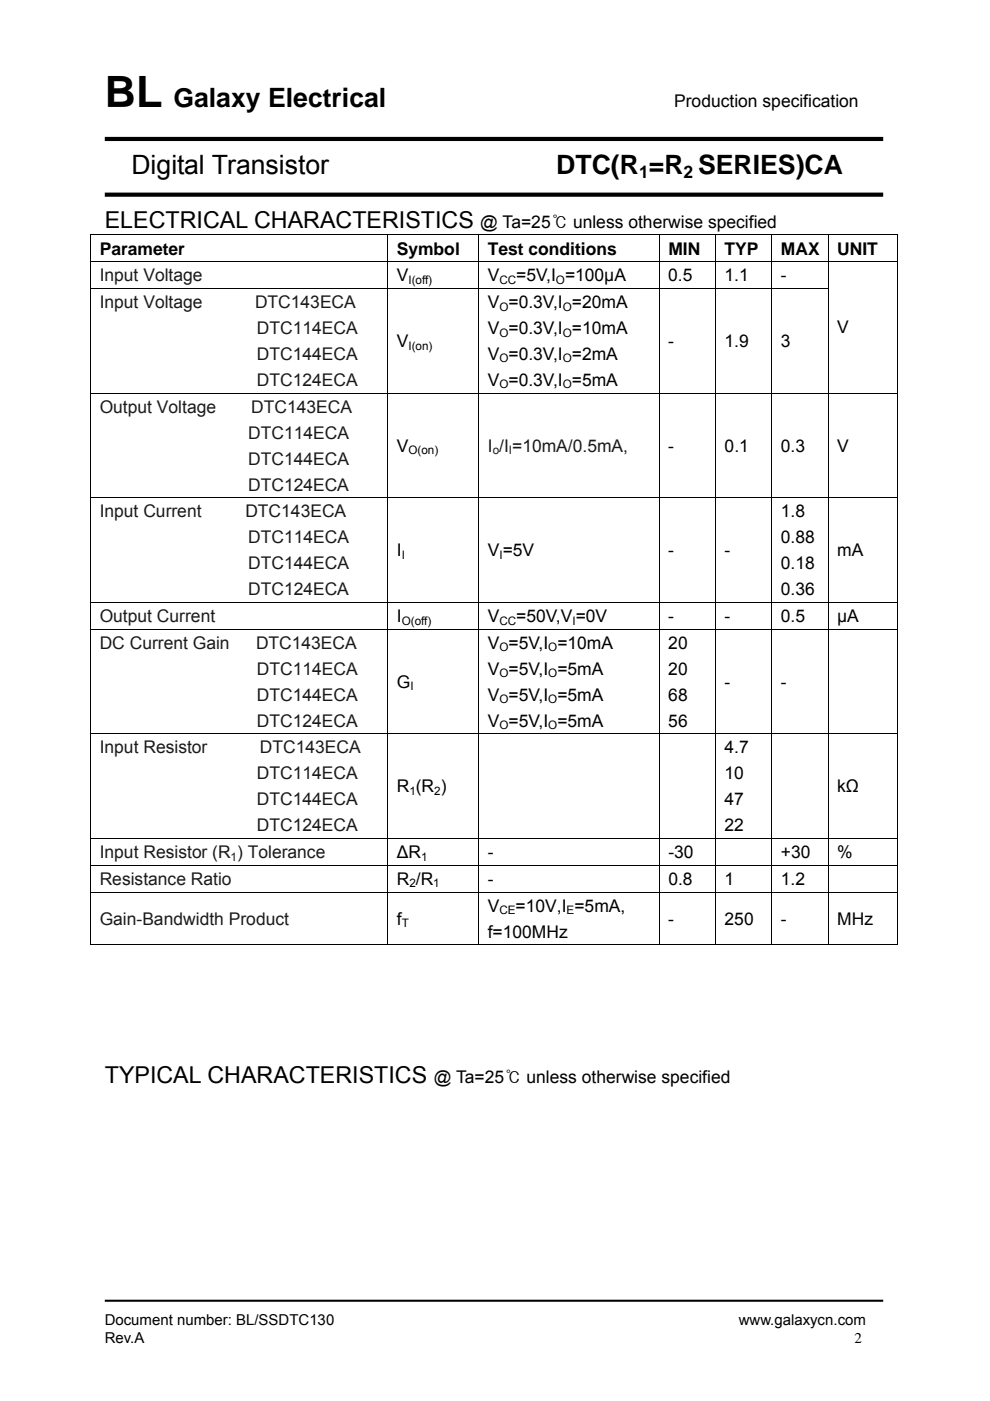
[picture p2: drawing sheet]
<svg xmlns="http://www.w3.org/2000/svg" width="210mm" height="297mm" viewBox="0 0 210 297" stroke-linecap="round" stroke-linejoin="round" font-family="sans-serif">
<defs><g id="words">
<text font-size="9.2" x="22.2" y="22.7">BL</text>
<g font-size="5.7">
<text x="36.8" y="22.7">Galaxy Electrical</text>
<text x="27.9" y="37">Digital Transistor</text>
<text x="118" y="37">DTC(R =R SERIES)CA</text>
</g>
<g font-size="4.9">
<text x="22.2" y="48.3">ELECTRICAL CHARACTERISTICS</text>
<text x="22.2" y="229.7">TYPICAL CHARACTERISTICS</text>
</g>
<g font-size="3.7">
<text x="143" y="22.7">Production specification</text>
<text x="135.6" y="37.7">1</text>
<text x="145" y="37.7">2</text>
<text x="101.9" y="48.3">@ Ta=25℃ unless otherwise specified</text>
<text x="21.1" y="54">Parameter</text>
<text x="84.2" y="59.6">V</text>
<text x="84.2" y="54">Symbol</text>
<text x="103.5" y="59.6">V</text>
<text x="103.5" y="54">Test conditions</text>
<text x="109.5" y="59.6">=5V,I =100μA</text>
<text x="141.7" y="59.6">0.5</text>
<text x="141.8" y="54">MIN</text>
<text x="153.7" y="59.6">1.1</text>
<text x="153.7" y="54">TYP</text>
<text x="165.6" y="59.6">-</text>
<text x="165.6" y="54">MAX</text>
<text x="177.6" y="54">UNIT</text>
<text x="103.5" y="65.3">V =0.3V,I =20mA</text>
<text x="103.5" y="70.8">V =0.3V,I =10mA</text>
<text x="177.6" y="70.6">V</text>
<text x="84.2" y="73.6">V</text>
<text x="103.5" y="76.3">V =0.3V,I =2mA</text>
<text x="141.8" y="73.6">-</text>
<text x="153.7" y="73.6">1.9</text>
<text x="165.6" y="73.6">3</text>
<text x="103.5" y="81.8">V =0.3V,I =5mA</text>
<text x="84.2" y="95.8">V</text>
<text x="141.8" y="95.8">-</text>
<text x="153.7" y="95.8">0.1</text>
<text x="165.6" y="95.8">0.3</text>
<text x="177.6" y="95.8">V</text>
<text x="165.6" y="109.7">1.8</text>
<text x="84.2" y="117.9">I</text>
<text x="103.5" y="117.9">V =5V</text>
<text x="141.7" y="117.9">-</text>
<text x="153.7" y="117.9">-</text>
<text x="165.6" y="115.2">0.88</text>
<text x="177.6" y="117.9">mA</text>
<text x="165.6" y="120.7">0.18</text>
<text x="84.2" y="131.9">I</text>
<text x="103.5" y="131.9">V</text>
<text x="109.5" y="131.9">=50V,V =0V</text>
<text x="141.7" y="131.9">-</text>
<text x="153.7" y="131.9">-</text>
<text x="165.6" y="126.2">0.36</text>
<text x="165.6" y="131.9">0.5</text>
<text x="177.6" y="131.9">μA</text>
<text x="103.5" y="137.6">V =5V,I =10mA</text>
<text x="141.8" y="137.6">20</text>
<text x="103.5" y="143.1">V =5V,I =5mA</text>
<text x="141.8" y="143.1">20</text>
<text x="84.2" y="145.8">G</text>
<text x="103.5" y="148.6">V =5V,I =5mA</text>
<text x="141.8" y="148.6">68</text>
<text x="153.7" y="145.8">-</text>
<text x="165.6" y="145.8">-</text>
<text x="103.5" y="154.1">V =5V,I =5mA</text>
<text x="141.8" y="154.1">56</text>
<text x="153.7" y="159.7">4.7</text>
<text x="84.2" y="168">R (R )</text>
<text x="153.7" y="165.2">10</text>
<text x="177.6" y="168">kΩ</text>
<text x="153.7" y="170.8">47</text>
<text x="153.7" y="176.3">22</text>
<text x="84.2" y="181.9">ΔR</text>
<text x="103.5" y="181.9">-</text>
<text x="141.8" y="181.9">-30</text>
<text x="165.6" y="181.9">+30</text>
<text x="177.6" y="181.9">%</text>
<text x="84.2" y="187.6">R /R</text>
<text x="103.5" y="187.6">-</text>
<text x="141.8" y="187.6">0.8</text>
<text x="153.7" y="187.6">1</text>
<text x="165.6" y="187.6">1.2</text>
<text x="84.2" y="196">f</text>
<text x="103.5" y="193.3">V</text>
<text x="109.4" y="193.3">=10V,I =5mA,</text>
<text x="141.8" y="196">-</text>
<text x="153.7" y="196">250</text>
<text x="165.6" y="196">-</text>
<text x="177.6" y="196">MHz</text>
<text x="103.5" y="198.8">f=100MHz</text>
<text x="92" y="229.7">@ Ta=25℃ unless otherwise specified</text>
</g>
<g font-size="3.7" fill="#1f1a17">
<text x="21.1" y="59.6">Input Voltage</text>
<text x="21.1" y="65.3">Input Voltage</text>
<text x="54.1" y="65.3">DTC143ECA</text>
<text x="54.5" y="70.8">DTC114ECA</text>
<text x="54.5" y="76.3">DTC144ECA</text>
<text x="54.5" y="81.8">DTC124ECA</text>
<text x="21.1" y="87.5">Output Voltage</text>
<text x="53.3" y="87.5">DTC143ECA</text>
<text x="52.7" y="93">DTC114ECA</text>
<text x="103.5" y="95.8">I /I =10mA/0.5mA,</text>
<text x="52.7" y="98.5">DTC144ECA</text>
<text x="52.7" y="104">DTC124ECA</text>
<text x="21.1" y="109.7">Input Current</text>
<text x="52" y="109.7">DTC143ECA</text>
<text x="52.7" y="115.2">DTC114ECA</text>
<text x="52.7" y="120.7">DTC144ECA</text>
<text x="21.1" y="131.9">Output Current</text>
<text x="52.7" y="126.2">DTC124ECA</text>
<text x="21.1" y="137.6">DC Current Gain</text>
<text x="54.3" y="137.6">DTC143ECA</text>
<text x="54.5" y="143.1">DTC114ECA</text>
<text x="54.5" y="148.6">DTC144ECA</text>
<text x="54.5" y="154.1">DTC124ECA</text>
<text x="21.1" y="159.7">Input Resistor</text>
<text x="55.1" y="159.7">DTC143ECA</text>
<text x="54.5" y="165.2">DTC114ECA</text>
<text x="54.5" y="170.8">DTC144ECA</text>
<text x="54.5" y="176.3">DTC124ECA</text>
<text x="21.1" y="181.9">Input Resistor (R ) Tolerance</text>
<text x="21.1" y="187.6">Resistance Ratio</text>
<text x="21.1" y="196">Gain-Bandwidth Product</text>
</g>
<g font-size="3.2">
<text x="22.2" y="281">Document number: BL/SSDTC130</text>
<text x="156.7" y="281">www.galaxycn.com</text>
<text x="22.2" y="284.7">Rev.A</text>
<text x="181.3" y="284.7">2</text>
</g>
<g font-size="2.5">
<text x="86.6" y="60.2">I(off)</text>
<text x="105.9" y="60.2">CC</text>
<text x="105.9" y="65.8">O</text>
<text x="117.9" y="60.2">O</text>
<text x="119.4" y="65.8">O</text>
<text x="105.9" y="71.4">O</text>
<text x="119.4" y="71.4">O</text>
<text x="86.6" y="74.1">I(on)</text>
<text x="105.9" y="76.9">O</text>
<text x="119.4" y="76.9">O</text>
<text x="105.9" y="82.4">O</text>
<text x="119.4" y="82.4">O</text>
<text x="86.6" y="96.3">O(on)</text>
<text x="85.2" y="118.5">I</text>
<text x="105.9" y="118.5">I</text>
<text x="85.2" y="132.4">O(off)</text>
<text x="105.9" y="132.4">CC</text>
<text x="121.4" y="132.4">I</text>
<text x="105.9" y="138.1">O</text>
<text x="105.9" y="143.6">O</text>
<text x="116.3" y="138.1">O</text>
<text x="116.3" y="143.6">O</text>
<text x="87" y="146.3">I</text>
<text x="105.9" y="149.1">O</text>
<text x="116.3" y="149.1">O</text>
<text x="105.9" y="154.6">O</text>
<text x="116.3" y="154.6">O</text>
<text x="86.8" y="168.5">1</text>
<text x="92.1" y="168.5">2</text>
<text x="89.3" y="182.5">1</text>
<text x="86.8" y="188.2">2</text>
<text x="91.9" y="188.2">1</text>
<text x="85.2" y="196.6">T</text>
<text x="105.9" y="193.8">CE</text>
<text x="120.2" y="193.8">E</text>
</g>
<g font-size="2.5" fill="#1f1a17">
<text x="104.5" y="96.3">o</text>
<text x="107.9" y="96.3">I</text>
<text x="48.9" y="182.5">1</text>
</g>
</g></defs>
<path d="M22.2 275.8h165.1" fill="none" stroke="#000" stroke-width=".44"/>
<path d="M22.2 29.5h165.1M22.2 41.3h165.1" fill="none" stroke="#000" stroke-width=".88" stroke-linecap="butt"/>
<path d="M19.2 49.7h.1v.2h-.1zM190.2 49.7h.2v.2h-.2zM190.2 61.1h.2v.1h-.2zM190.2 200.2h.2v.2h-.2z" fill="#000"/>
<g fill="none" stroke="#000" stroke-width=".21">
<path d="M19.2 49.8h171.2M19.2 55.5h171.2M19.2 49.9v5.5M19.2 55.5v5.6M82.3 49.9v5.5M82.3 55.5v5.6M101.6 49.9v5.5M101.6 55.5v5.6M139.8 49.9v5.5M139.8 55.5v5.6M151.8 49.9v5.5M151.8 55.5v5.6"/>
<path d="M163.7 49.9v5.5M163.7 55.5v5.6M175.7 49.9v5.5M175.7 55.5v5.6M190.3 49.9v5.5M190.3 55.5v5.6M19.2 61.2h156.5M19.2 61.2v22M82.3 61.2v22M101.6 61.2v22M139.8 61.2v22M151.8 61.2v22"/>
<path d="M163.7 61.2v22M175.7 61.2v22M190.3 61.2v22M19.2 83.3h171.2M19.2 83.4v22M82.3 83.4v22M101.6 83.4v22M139.8 83.4v22M151.8 83.4v22M163.7 83.4v22M175.7 83.4v22M190.3 83.4v22"/>
<path d="M19.2 105.5h171.2M19.2 105.6v22M82.3 105.6v22M101.6 105.6v22M139.8 105.6v22M151.8 105.6v22M163.7 105.6v22M175.7 105.6v22M190.3 105.6v22M19.2 127.7h171.2M19.2 133.4h171.2M19.2 127.8v5.5"/>
<path d="M19.2 133.5v22M82.3 127.8v5.5M82.3 133.5v22M101.6 127.8v5.5M101.6 133.5v22M139.8 127.8v5.5M139.8 133.5v22M151.8 127.8v5.5M151.8 133.5v22M163.7 127.8v5.5M163.7 133.5v22M175.7 127.8v5.5"/>
<path d="M175.7 133.5v22M190.3 127.8v5.5M190.3 133.5v22M19.2 155.6h171.2M19.2 155.7v22M82.3 155.7v22M101.6 155.7v22M139.8 155.7v22M151.8 155.7v22M163.7 155.7v22M175.7 155.7v22M190.3 155.7v22"/>
<path d="M19.2 177.8h171.2M19.2 177.9v5.5M82.3 177.9v5.5M101.6 177.9v5.5M139.8 177.9v5.5M151.8 177.9v5.5M163.7 177.9v5.5M175.7 177.9v5.5M190.3 177.9v5.5M19.2 183.5h171.2M19.2 189.1h171.2M19.2 183.5v5.5"/>
<path d="M19.2 189.2v11.2M82.3 183.5v5.5M82.3 189.2v11.2M101.6 183.5v5.5M101.6 189.2v11.2M139.8 183.5v5.5M139.8 189.2v11.2M151.8 183.5v5.5M151.8 189.2v11.2M163.7 183.5v5.5M163.7 189.2v11.2M175.7 183.5v5.5"/>
<path d="M175.7 189.2v11.2M190.3 183.5v5.5M190.3 189.2v11.2M19.2 200.3h63M82.3 200.3h19.2M101.6 200.3h38.2M139.9 200.3h11.8M151.9 200.3h11.7M163.8 200.3h11.8M175.7 200.3h14.5"/>
</g>
<use href="#words"/>
</svg>
